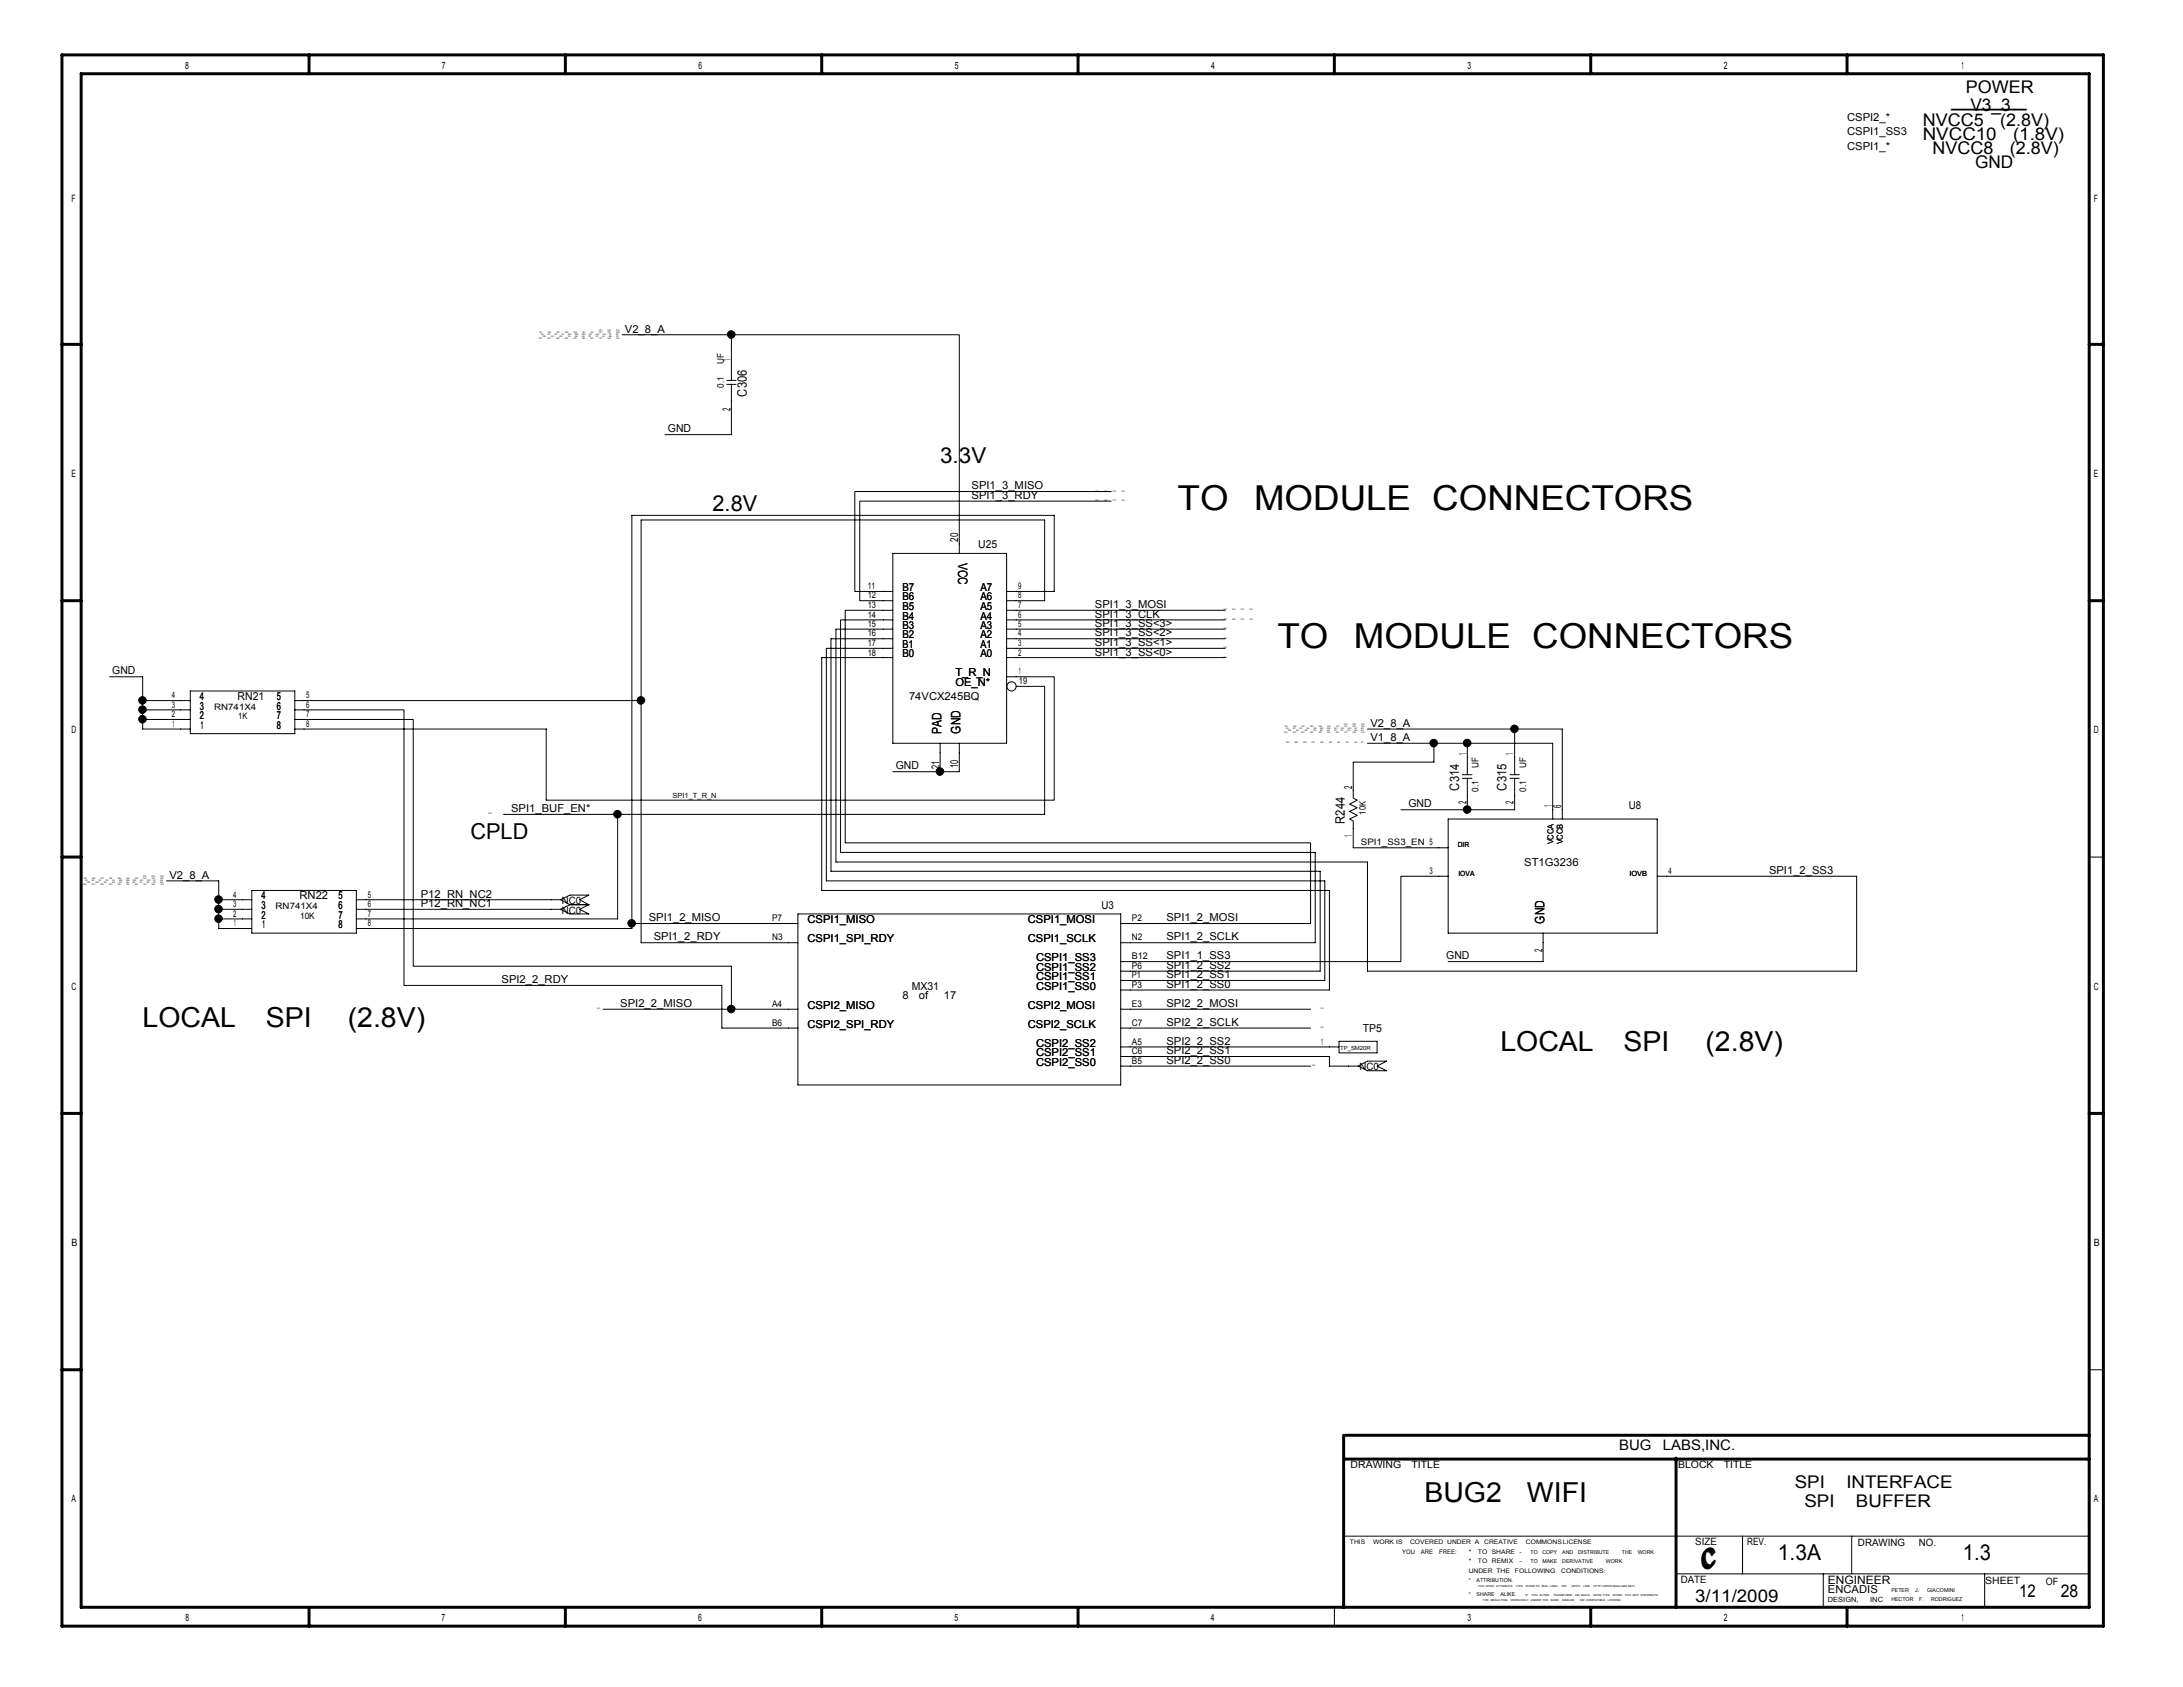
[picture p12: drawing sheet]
<svg xmlns="http://www.w3.org/2000/svg" width="279mm" height="216mm" viewBox="0 0 279 216" stroke-linecap="round" stroke-linejoin="round" font-family="sans-serif">
<defs><g id="words">
<g font-size="4.4">
<text x="150.7" y="65.3">TO</text>
<text x="160.5" y="65.3">MODULE CONNECTORS</text>
<text x="163.5" y="82.9">TO</text>
<text x="173.3" y="82.9">MODULE CONNECTORS</text>
</g>
<g font-size="3.5">
<text x="18.3" y="131.5">LOCAL</text>
<text x="34" y="131.5">SPI</text>
<text x="44.5" y="131.5">(2.8V)</text>
<text x="192" y="134.5">LOCAL</text>
<text x="207.8" y="134.5">SPI</text>
<text x="218.3" y="134.5">(2.8V)</text>
<text x="182.3" y="192.2">BUG2</text>
<text x="195.4" y="192.2">WIFI</text>
</g>
<text font-size="3.3" x="217.9" y="200.6">C</text>
<g font-size="2.8">
<text x="249.8" y="13.6">______</text>
<text x="120.3" y="59.3">3.3V</text>
<text x="91.2" y="65.4">2.8V</text>
<text x="60.2" y="107.3">CPLD</text>
<text x="227.6" y="199.6">1.3A</text>
<text x="251.2" y="199.6">1.3</text>
</g>
<g font-size="2.2">
<text x="251.6" y="11.9">POWER</text>
<text x="246.1" y="16.1">NVCC5</text>
<text x="246.1" y="17.9">NVCC10</text>
<text x="252.2" y="14.3">V3_3</text>
<text x="256" y="16.1">(2.8V)</text>
<text x="257.7" y="17.9">(1.8V)</text>
<text x="247.3" y="19.7">NVCC8</text>
<text x="252.8" y="21.5">GND</text>
<text x="257.2" y="19.7">(2.8V)</text>
<text x="229.7" y="190.5">SPI</text>
<text x="236.3" y="190.5">INTERFACE</text>
<text x="230.9" y="192.9">SPI</text>
<text x="237.5" y="192.9">BUFFER</text>
<text x="217" y="205.1">3/11/2009</text>
<text x="258.4" y="204.4">12</text>
<text x="263.8" y="204.4">28</text>
</g>
<g font-size="1.9">
<text x="207.2" y="185.6">BUG</text>
<text x="212.8" y="185.6">LABS,INC.</text>
</g>
<g font-size="1.7">
<text x="95.6" y="50.8" transform="rotate(-90 95.6 50.8)">C306</text>
<text x="122.7" y="72" transform="rotate(90 122.7 72)">VCC</text>
<text x="120.5" y="93.9" transform="rotate(-90 120.5 93.9)">PAD</text>
<text x="122.9" y="93.9" transform="rotate(-90 122.9 93.9)">GND</text>
<text x="186.7" y="101.2" transform="rotate(-90 186.7 101.2)">C314</text>
<text x="192.8" y="101.2" transform="rotate(-90 192.8 101.2)">C315</text>
<text x="172.1" y="105.5" transform="rotate(-90 172.1 105.5)">R244</text>
<text x="197.7" y="118.2" transform="rotate(-90 197.7 118.2)">GND</text>
</g>
<text font-size="1.5" x="233.9" y="202.7">ENGINEER</text>
<g font-size="1.4">
<text x="236.4" y="15.5">CSPI2_*</text>
<text x="236.4" y="17.3">CSPI1_SS3</text>
<text x="236.4" y="19.1">CSPI1_*</text>
<text x="80" y="42.6">V2_8_A</text>
<text x="93.5" y="46.2" transform="rotate(-90 93.5 46.2)">1</text>
<text x="93.5" y="52.5" transform="rotate(-90 93.5 52.5)">2</text>
<text x="85.5" y="55.3">GND</text>
<text x="124.3" y="62.6">SPI1_3_MISO</text>
<text x="124.3" y="63.8">SPI1_3_RDY</text>
<text x="122.7" y="69.3" transform="rotate(-90 122.7 69.3)">20</text>
<text x="125.2" y="70.1">U25</text>
<text x="115.5" y="75.6">B7</text>
<text x="115.5" y="76.8">B6</text>
<text x="125.5" y="76.8">A6</text>
<text x="125.5" y="75.6">A7</text>
<text x="140.1" y="77.8">SPI1_3_MOSI</text>
<text x="115.5" y="78.1">B5</text>
<text x="115.5" y="79.3">B4</text>
<text x="115.5" y="80.5">B3</text>
<text x="115.5" y="81.7">B2</text>
<text x="115.5" y="82.9">B1</text>
<text x="125.5" y="81.7">A2</text>
<text x="125.5" y="82.9">A1</text>
<text x="125.5" y="80.5">A3</text>
<text x="125.5" y="79.3">A4</text>
<text x="125.5" y="78.1">A5</text>
<text x="140.1" y="83.9">SPI1_3_SS&lt;0&gt;</text>
<text x="140.1" y="79">SPI1_3_CLK</text>
<text x="140.1" y="80.3">SPI1_3_SS&lt;3&gt;</text>
<text x="140.1" y="81.4">SPI1_3_SS&lt;2&gt;</text>
<text x="140.1" y="82.7">SPI1_3_SS&lt;1&gt;</text>
<text x="14.4" y="86.3">GND</text>
<text x="25.6" y="89.6">4</text>
<text x="30.4" y="89.6">RN21</text>
<text x="35.4" y="89.6">5</text>
<text x="115.5" y="84.1">B0</text>
<text x="116.3" y="89.6">74VCX245BQ</text>
<text x="122.3" y="86.6">T_R_N</text>
<text x="122.3" y="87.8">OE_N*</text>
<text x="125.5" y="84.1">A0</text>
<text x="25.6" y="90.8">3</text>
<text x="25.6" y="92">2</text>
<text x="25.7" y="93.3">1</text>
<text x="35.4" y="93.3">8</text>
<text x="35.4" y="92">7</text>
<text x="35.4" y="90.8">6</text>
<text x="175.4" y="94.8">V1_8_A</text>
<text x="175.4" y="93">V2_8_A</text>
<text x="114.7" y="98.5">GND</text>
<text x="120.2" y="98.4" transform="rotate(-90 120.2 98.4)">21</text>
<text x="122.7" y="98.3" transform="rotate(-90 122.7 98.3)">10</text>
<text x="173.1" y="101" transform="rotate(-90 173.1 101)">2</text>
<text x="187.7" y="96.6" transform="rotate(-90 187.7 96.6)">1</text>
<text x="193.7" y="96.6" transform="rotate(-90 193.7 96.6)">1</text>
<text x="65.4" y="103.9">SPI1_BUF_EN*</text>
<text x="173.1" y="107.1" transform="rotate(-90 173.1 107.1)">1</text>
<text x="180.3" y="103.3">GND</text>
<text x="187.7" y="103" transform="rotate(-90 187.7 103)">2</text>
<text x="193.7" y="103" transform="rotate(-90 193.7 103)">2</text>
<text x="198.6" y="103.3" transform="rotate(-90 198.6 103.3)">1</text>
<text x="199.8" y="103.4" transform="rotate(-90 199.8 103.4)">6</text>
<text x="208.5" y="103.6">U8</text>
<text x="21.7" y="112.4">V2_8_A</text>
<text x="195.1" y="110.9">ST1G3236</text>
<text x="226.4" y="111.8">SPI1_2_SS3</text>
<text x="33.5" y="116.3">3</text>
<text x="33.5" y="115.1">4</text>
<text x="33.5" y="117.6">2</text>
<text x="33.6" y="118.8">1</text>
<text x="38.3" y="115.1">RN22</text>
<text x="43.3" y="118.8">8</text>
<text x="43.3" y="117.6">7</text>
<text x="43.3" y="116.3">6</text>
<text x="43.3" y="115.1">5</text>
<text x="53.9" y="116.1">P12_RN_NC1</text>
<text x="53.9" y="114.9">P12_RN_NC2</text>
<text x="83" y="117.9">SPI1_2_MISO</text>
<text x="103.3" y="118.2">CSPI1_MISO</text>
<text x="131.5" y="118.2">CSPI1_MOSI</text>
<text x="141" y="116.3">U3</text>
<text x="149.3" y="117.9">SPI1_2_MOSI</text>
<text x="64.2" y="125.8">SPI2_2_RDY</text>
<text x="83.7" y="120.4">SPI1_2_RDY</text>
<text x="103.3" y="120.6">CSPI1_SPI_RDY</text>
<text x="131.5" y="120.6">CSPI1_SCLK</text>
<text x="132.6" y="123">CSPI1_SS3</text>
<text x="132.6" y="124.2">CSPI1_SS2</text>
<text x="132.6" y="125.4">CSPI1_SS1</text>
<text x="149.3" y="122.8">SPI1_1_SS3</text>
<text x="149.3" y="120.4">SPI1_2_SCLK</text>
<text x="149.3" y="125.2">SPI1_2_SS1</text>
<text x="149.3" y="124">SPI1_2_SS2</text>
<text x="185.1" y="122.8">GND</text>
<text x="197.4" y="121.8" transform="rotate(-90 197.4 121.8)">2</text>
<text x="79.4" y="128.9">SPI2_2_MISO</text>
<text x="103.3" y="129.1">CSPI2_MISO</text>
<text x="103.3" y="131.5">CSPI2_SPI_RDY</text>
<text x="115.5" y="127.9">8</text>
<text x="116.7" y="126.7">MX31</text>
<text x="117.6" y="127.9">of</text>
<text x="120.8" y="127.9">17</text>
<text x="131.5" y="131.5">CSPI2_SCLK</text>
<text x="131.5" y="129.1">CSPI2_MOSI</text>
<text x="132.6" y="126.7">CSPI1_SS0</text>
<text x="149.3" y="128.9">SPI2_2_MOSI</text>
<text x="149.3" y="131.3">SPI2_2_SCLK</text>
<text x="149.3" y="126.4">SPI1_2_SS0</text>
<text x="132.6" y="133.9">CSPI2_SS2</text>
<text x="132.6" y="135.2">CSPI2_SS1</text>
<text x="132.6" y="136.4">CSPI2_SS0</text>
<text x="149.3" y="133.7">SPI2_2_SS2</text>
<text x="149.3" y="134.9">SPI2_2_SS1</text>
<text x="149.3" y="136.1">SPI2_2_SS0</text>
<text x="174.4" y="132.1">TP5</text>
<text x="233.9" y="203.8">ENCADIS</text>
</g>
<g font-size="1.3">
<text x="23.7" y="8.8">8</text>
<text x="56.5" y="8.8">7</text>
<text x="89.4" y="8.8">6</text>
<text x="122.2" y="8.8">5</text>
<text x="155" y="8.8">4</text>
<text x="187.8" y="8.8">3</text>
<text x="220.6" y="8.8">2</text>
<text x="251.1" y="8.8">1</text>
<text x="9.2" y="25.8">F</text>
<text x="268" y="25.8">F</text>
<text x="9.2" y="61">E</text>
<text x="268" y="61">E</text>
<text x="9.2" y="93.9">D</text>
<text x="268" y="93.9">D</text>
<text x="71.9" y="115.7">NC0</text>
<text x="71.9" y="116.9">NC0</text>
<text x="9.2" y="126.7">C</text>
<text x="268" y="126.7">C</text>
<text x="174" y="137">NC0</text>
<text x="9.2" y="159.5">B</text>
<text x="268" y="159.5">B</text>
<text x="172.9" y="187.9">DRAWING</text>
<text x="180.7" y="187.9">TITLE</text>
<text x="214.8" y="187.9">BLOCK</text>
<text x="220.6" y="187.9">TITLE</text>
<text x="9.2" y="192.3">A</text>
<text x="217" y="197.7">SIZE</text>
<text x="223.6" y="197.7">REV.</text>
<text x="237.8" y="197.9">DRAWING</text>
<text x="245.6" y="197.9">NO.</text>
<text x="268" y="192.3">A</text>
<text x="215.1" y="202.6">DATE</text>
<text x="254.1" y="202.8">SHEET</text>
<text x="261.8" y="202.9">OF</text>
<text x="23.7" y="207.5">8</text>
<text x="56.5" y="207.5">7</text>
<text x="89.4" y="207.5">6</text>
<text x="122.2" y="207.5">5</text>
<text x="155" y="207.5">4</text>
<text x="187.8" y="207.5">3</text>
<text x="220.6" y="207.5">2</text>
<text x="251.1" y="207.5">1</text>
</g>
<g font-size="1.2">
<text x="92.6" y="46.6" transform="rotate(-90 92.6 46.6)">UF</text>
<text x="92.6" y="49.7" transform="rotate(-90 92.6 49.7)">0.1</text>
<text x="111.1" y="75.4">11</text>
<text x="111.1" y="76.6">12</text>
<text x="111.1" y="77.8">13</text>
<text x="130.3" y="75.4">9</text>
<text x="130.3" y="76.6">8</text>
<text x="130.3" y="77.8">7</text>
<text x="111.1" y="79">14</text>
<text x="111.1" y="80.3">15</text>
<text x="111.1" y="81.4">16</text>
<text x="111.1" y="82.7">17</text>
<text x="111.1" y="83.9">18</text>
<text x="130.3" y="79">6</text>
<text x="130.3" y="80.3">5</text>
<text x="130.3" y="81.4">4</text>
<text x="130.3" y="82.7">3</text>
<text x="130.3" y="83.9">2</text>
<text x="22" y="89.4">4</text>
<text x="39.2" y="89.4">5</text>
<text x="130.4" y="86.3">1</text>
<text x="130.4" y="87.5">19</text>
<text x="22" y="90.6">3</text>
<text x="22" y="91.8">2</text>
<text x="22.1" y="93">1</text>
<text x="39.2" y="93">8</text>
<text x="39.2" y="91.8">7</text>
<text x="39.2" y="90.6">6</text>
<text x="189.2" y="101.3" transform="rotate(-90 189.2 101.3)">0.1</text>
<text x="189.2" y="98.3" transform="rotate(-90 189.2 98.3)">UF</text>
<text x="195.3" y="101.3" transform="rotate(-90 195.3 101.3)">0.1</text>
<text x="195.3" y="98.3" transform="rotate(-90 195.3 98.3)">UF</text>
<text x="174.8" y="104.3" transform="rotate(-90 174.8 104.3)">10K</text>
<text x="183" y="111.8">3</text>
<text x="213.5" y="111.8">4</text>
<text x="29.9" y="114.9">4</text>
<text x="29.9" y="116.1">3</text>
<text x="29.9" y="117.3">2</text>
<text x="29.9" y="118.5">1</text>
<text x="47.1" y="118.5">8</text>
<text x="47.1" y="117.3">7</text>
<text x="47.1" y="116.1">6</text>
<text x="47.1" y="114.9">5</text>
<text x="98.8" y="117.9">P7</text>
<text x="144.9" y="117.9">P2</text>
<text x="98.8" y="120.4">N3</text>
<text x="144.9" y="122.8">B12</text>
<text x="144.9" y="124">P6</text>
<text x="144.9" y="125.2">P1</text>
<text x="144.9" y="120.4">N2</text>
<text x="98.8" y="131.3">B6</text>
<text x="98.8" y="128.9">A4</text>
<text x="144.9" y="131.3">C7</text>
<text x="144.9" y="128.9">E3</text>
<text x="144.9" y="126.4">P3</text>
<text x="144.9" y="133.7">A5</text>
<text x="144.9" y="134.9">C6</text>
<text x="144.9" y="136.1">B5</text>
<text x="169.1" y="133.7">1</text>
</g>
<g font-size="1.1">
<text x="27.4" y="90.8">RN741X4</text>
<text x="30.5" y="92">1K</text>
<text x="174.2" y="108.2">SPI1_SS3_EN 5</text>
<text x="198.8" y="108.1" transform="rotate(-90 198.8 108.1)">VCCA</text>
<text x="200" y="108.1" transform="rotate(-90 200 108.1)">VCCB</text>
<text x="35.3" y="116.3">RN741X4</text>
<text x="38.4" y="117.6">10K</text>
</g>
<g font-size=".9">
<text x="86.1" y="102.1">SPI1_T_R_N</text>
<text x="186.6" y="108.5">DIR</text>
<text x="186.7" y="112.1">IOVA</text>
<text x="208.5" y="112.1">IOVB</text>
<text x="233.9" y="205.1">DESIGN,</text>
<text x="239.4" y="205.1">INC</text>
</g>
<g font-size=".8">
<text x="172.8" y="197.6">THIS</text>
<text x="175.7" y="197.6">WORK IS</text>
<text x="180.5" y="197.6">COVERED UNDER A</text>
<text x="190" y="197.6">CREATIVE</text>
<text x="195.3" y="197.6">COMMONS LICENSE</text>
<text x="179.5" y="198.8">YOU</text>
<text x="181.8" y="198.8">ARE</text>
<text x="184.2" y="198.8">FREE:</text>
<text x="188" y="198.8">*</text>
<text x="188" y="201.3">UNDER THE</text>
<text x="188" y="200.1">*</text>
<text x="189.2" y="198.8">TO</text>
<text x="189.2" y="200.1">TO</text>
<text x="190.9" y="198.8">SHARE</text>
<text x="190.9" y="200.1">REMIX</text>
<text x="193.9" y="201.3">FOLLOWING</text>
<text x="194.5" y="198.8">-</text>
<text x="194.5" y="200.1">-</text>
<text x="199.8" y="201.3">CONDITIONS:</text>
</g>
<g font-size=".7">
<text x="171.5" y="134.3">TP_SM20R</text>
<text x="188" y="202.5">*</text>
<text x="189" y="202.5">ATTRIBUTION.</text>
<text x="195.9" y="200.1">TO</text>
<text x="195.9" y="198.8">TO</text>
<text x="197.4" y="200.1">MAKE</text>
<text x="197.4" y="198.8">COPY</text>
<text x="200" y="200.1">DERIVATIVE</text>
<text x="200" y="198.8">AND</text>
<text x="202" y="198.8">DISTRIBUTE</text>
<text x="205.5" y="200.1">WORK</text>
<text x="207.6" y="198.8">THE</text>
<text x="209.6" y="198.8">WORK</text>
<text x="242.1" y="203.7">PETER</text>
<text x="245.1" y="203.7">J.</text>
<text x="246.6" y="203.7">GIACOMINI</text>
<text x="188" y="204.3">*</text>
<text x="189" y="204.3">SHARE</text>
<text x="192" y="204.3">ALIKE.</text>
<text x="242.1" y="204.9">HECTOR</text>
<text x="245.6" y="204.9">F.</text>
<text x="247.2" y="204.9">RODRIGUEZ</text>
</g>
<g font-size=".3">
<text x="69" y="42.6">13F7</text>
<text x="69" y="43.4">25E1</text>
<text x="69.2" y="42.8">3E8</text>
<text x="69.4" y="43.1">10B5</text>
<text x="70.1" y="42.8">3D7</text>
<text x="70.1" y="42.6">13D8</text>
<text x="70.1" y="43.4">25C7</text>
<text x="70.5" y="43.1">9E5</text>
<text x="71" y="42.8">3D2</text>
<text x="71.2" y="42.6">13D7</text>
<text x="71.2" y="43.4">24D7</text>
<text x="71.6" y="43.1">9D8</text>
<text x="71.9" y="42.8">3C6</text>
<text x="72.3" y="42.6">13B8</text>
<text x="72.3" y="43.4">24D3</text>
<text x="72.7" y="42.8">28D1</text>
<text x="72.7" y="43.1">9C5</text>
<text x="73.4" y="42.6">13B4</text>
<text x="73.4" y="43.4">19F3</text>
<text x="73.6" y="42.8">25B3</text>
<text x="73.6" y="43.1">9B6</text>
<text x="74.5" y="42.8">22D5</text>
<text x="74.5" y="43.1">8A8</text>
<text x="74.5" y="42.6">12D3</text>
<text x="74.5" y="43.4">19E2</text>
<text x="75.3" y="42.8">14E7</text>
<text x="75.3" y="43.1">7F8</text>
<text x="75.5" y="42.6">11E3</text>
<text x="75.5" y="43.4">18F2</text>
<text x="76.2" y="42.8">14C8</text>
<text x="76.2" y="43.1">7D5</text>
<text x="76.6" y="42.6">10F7</text>
<text x="76.6" y="43.4">17E7</text>
<text x="76.6" y="42.4">27F3</text>
<text x="77.1" y="42.8">12C8</text>
<text x="77.1" y="43.1">6C4</text>
<text x="77.7" y="42.6">10E7</text>
<text x="77.7" y="43.4">14E6</text>
<text x="77.7" y="42.4">27D3</text>
<text x="78" y="42.8">5E7</text>
<text x="78" y="43.1">6B4</text>
<text x="78.8" y="42.8">4D5</text>
<text x="78.8" y="43.1">3F8</text>
<text x="78.8" y="42.6">10D5</text>
<text x="78.8" y="43.4">14C5</text>
<text x="78.8" y="42.4">27C6</text>
<text x="140.2" y="62.9">20C1</text>
<text x="140.2" y="64.1">20C1</text>
<text x="141.3" y="62.9">20F4</text>
<text x="141.3" y="64.1">20E4</text>
<text x="142.4" y="62.9">21C1</text>
<text x="142.4" y="64.1">21C1</text>
<text x="143.5" y="62.9">21F4</text>
<text x="143.5" y="64.1">21E4</text>
<text x="156.6" y="78.1">20C1</text>
<text x="156.6" y="79.3">20C1</text>
<text x="156.6" y="80.5">21C1</text>
<text x="156.6" y="81.7">20C1</text>
<text x="156.6" y="83">21F4</text>
<text x="157.7" y="78.1">20F4</text>
<text x="157.7" y="79.3">20E4</text>
<text x="158.8" y="79.3">21C1</text>
<text x="158.8" y="78.1">21C1</text>
<text x="159.9" y="79.3">21E4</text>
<text x="159.9" y="78.1">21F4</text>
<text x="156.6" y="84.2">20F4</text>
<text x="164.4" y="93">13F7</text>
<text x="164.4" y="93.8">25E1</text>
<text x="164.6" y="95.1">26E7</text>
<text x="164.6" y="93.3">3E8</text>
<text x="164.8" y="93.5">10B5</text>
<text x="165.5" y="93">13D8</text>
<text x="165.5" y="93.3">3D7</text>
<text x="165.5" y="93.8">25C7</text>
<text x="165.7" y="95.1">26B7</text>
<text x="165.9" y="93.5">9E5</text>
<text x="166.3" y="93.3">3D2</text>
<text x="166.6" y="93">13D7</text>
<text x="166.6" y="93.8">24D7</text>
<text x="166.8" y="95.1">25D1</text>
<text x="167" y="93.5">9D8</text>
<text x="167.2" y="93.3">3C6</text>
<text x="167.7" y="93">13B8</text>
<text x="167.7" y="93.8">24D3</text>
<text x="167.9" y="95.1">23E7</text>
<text x="168.1" y="93.3">28D1</text>
<text x="168.1" y="93.5">9C5</text>
<text x="168.8" y="93">13B4</text>
<text x="168.8" y="93.8">19F3</text>
<text x="169" y="95.1">18D6</text>
<text x="169" y="93.3">25B3</text>
<text x="169" y="93.5">9B6</text>
<text x="169.9" y="93">12F6</text>
<text x="169.9" y="93.3">22D5</text>
<text x="169.9" y="93.5">8A8</text>
<text x="169.9" y="93.8">19E2</text>
<text x="170.1" y="95.1">18B7</text>
<text x="170.7" y="93.3">14E7</text>
<text x="170.7" y="93.5">7F8</text>
<text x="171" y="93">11E3</text>
<text x="171" y="93.8">18F2</text>
<text x="171.2" y="95.1">9D8</text>
<text x="171.6" y="93.3">14C8</text>
<text x="171.6" y="93.5">7D5</text>
<text x="172.1" y="93">10F7</text>
<text x="172.1" y="92.8">27F3</text>
<text x="172.1" y="93.8">17E7</text>
<text x="172.3" y="95.1">7B8</text>
<text x="172.5" y="93.3">12C8</text>
<text x="172.5" y="93.5">6C4</text>
<text x="173.1" y="93">10E7</text>
<text x="173.1" y="92.8">27D3</text>
<text x="173.1" y="93.8">14E6</text>
<text x="173.4" y="95.1">6C4</text>
<text x="173.4" y="93.3">5E7</text>
<text x="173.4" y="93.5">6B4</text>
<text x="174.2" y="95.1">4F3</text>
<text x="174.2" y="93.8">14C5</text>
<text x="174.2" y="93">10D5</text>
<text x="174.2" y="93.3">4D5</text>
<text x="174.2" y="93.5">3F8</text>
<text x="174.2" y="92.8">27C6</text>
<text x="62.5" y="104.2">19C2</text>
<text x="10.7" y="112.5">13F7</text>
<text x="10.7" y="113.2">25E1</text>
<text x="10.9" y="112.7">3F8</text>
<text x="11.1" y="113">10D5</text>
<text x="11.7" y="112.7">3E8</text>
<text x="11.7" y="112.5">13D8</text>
<text x="11.7" y="113.2">25C7</text>
<text x="12.2" y="113">10B5</text>
<text x="12.6" y="112.7">3D7</text>
<text x="12.9" y="112.5">13D7</text>
<text x="12.9" y="113.2">24D7</text>
<text x="13.3" y="113">9E5</text>
<text x="13.5" y="112.7">3D2</text>
<text x="14" y="112.5">13B8</text>
<text x="14" y="113.2">24D3</text>
<text x="14.4" y="112.7">3C6</text>
<text x="14.4" y="113">9D8</text>
<text x="15.1" y="112.5">13B4</text>
<text x="15.1" y="113.2">19F3</text>
<text x="15.3" y="112.7">28D1</text>
<text x="15.3" y="113">9C5</text>
<text x="16.2" y="112.7">25B3</text>
<text x="16.2" y="113">9B6</text>
<text x="16.2" y="112.5">12F6</text>
<text x="16.2" y="113.2">19E2</text>
<text x="17" y="112.7">22D5</text>
<text x="17" y="113">8A8</text>
<text x="17.3" y="112.5">12D3</text>
<text x="17.3" y="113.2">18F2</text>
<text x="17.9" y="112.7">14E7</text>
<text x="17.9" y="113">7F8</text>
<text x="18.3" y="112.5">11E3</text>
<text x="18.3" y="113.2">17E7</text>
<text x="18.3" y="112.3">27F3</text>
<text x="18.8" y="112.7">14C8</text>
<text x="18.8" y="113">7D5</text>
<text x="19.4" y="112.5">10F7</text>
<text x="19.4" y="113.2">14E6</text>
<text x="19.4" y="112.3">27D3</text>
<text x="19.6" y="112.7">5E7</text>
<text x="19.6" y="113">6C4</text>
<text x="20.5" y="112.7">4D5</text>
<text x="20.5" y="113">6B4</text>
<text x="20.5" y="112.5">10E7</text>
<text x="20.5" y="113.2">14C5</text>
<text x="20.5" y="112.3">27C6</text>
<text x="76.4" y="129.2">9C6</text>
<text x="169" y="129.2">9C8</text>
<text x="169" y="131.6">9C8</text>
<text x="167.9" y="136.4">9C8</text>
<text x="189.2" y="203.1">YOU MUST ATTRIBUTE</text>
<text x="194" y="203.1">THIS</text>
<text x="195.3" y="203.1">WORK TO BUG LABS,</text>
<text x="199.9" y="203.1">INC.</text>
<text x="201.1" y="203.1">(WITH</text>
<text x="202.7" y="203.1">LINK</text>
<text x="203.9" y="203.1">HTTP://WWW.BUGLABS.NET)</text>
<text x="189.8" y="204.9">THE</text>
<text x="190.8" y="204.9">RESULTING</text>
<text x="193.4" y="204.9">WORK ONLY UNDER THE</text>
<text x="195.3" y="204.3">IF</text>
<text x="196" y="204.3">YOU ALTER,</text>
<text x="198.4" y="204.9">SAME,</text>
<text x="198.8" y="204.3">TRANSFORM,</text>
<text x="200" y="204.9">SIMILAR,</text>
<text x="201.6" y="204.3">OR BUILD</text>
<text x="202.2" y="204.9">OR COMPATIBLE</text>
<text x="203.9" y="204.3">UPON THIS</text>
<text x="205.8" y="204.9">LICENSE.</text>
<text x="206.4" y="204.3">WORK, YOU MAY DISTRIBUTE</text>
</g>
</g></defs>
<g fill="none" stroke="#000" stroke-width=".38">
<path d="M7.9 7h261.3v201.1h-261.3zM10.4 9.4h257v196.3h-257zM39.6 7v2.4M72.4 7v2.4M105.2 7v2.4M138 7v2.4M170.8 7v2.4M203.6 7v2.4M236.4 7v2.4M7.9 44.1h2.5M267.4 44.1h1.8M7.9 76.9h2.5"/>
<path d="M267.4 76.9h1.8M7.9 109.7h2.5M7.9 142.5h2.5M267.4 142.5h1.8M7.9 175.3h2.5M172 183.7v22M172.2 183.7h95.2M172.2 186.7h95.2M214.5 186.6v19.1M39.6 205.7v2.4M72.4 205.7v2.4M105.2 205.7v2.4"/>
<path d="M138 205.7v2.4M203.6 205.7v2.4M236.4 205.7v2.4"/>
</g>
<g fill="none" stroke="#000" stroke-width=".13">
<path d="M79.6 42.8h14M93 49.2h1.2M93 48.7h1.2M93.6 42.8h29.2v28M93.6 42.8v5.9M93.6 49.2v6.4h-8.5M114.3 79.3h-6.7v29.8h60.7v11.5h-24.9M114.3 78.1h-6.1v29.8h59.5v10.3h-24.3M114.3 70.8h14.5v24.3h-14.5zM128.8 75.7h6.1v-9.7h-54v52.8h-35.3M128.8 76.9h4.9v-10.4h-51.6v54.1h20M128.8 78.1h28"/>
<path d="M128.8 79.3h28M142.2 64.1h-32.2v12.8h4.3M142.2 62.9h-32.8v12.8h4.9M14 86.6h4.3v3.1M18.3 92.1h6.1M18.3 92.1v1.2h6.1M24.4 90.8h-6.1v1.3M24.4 89.7h-6.1v1.1M24.4 88.4h13.3v5.5h-13.3zM37.7 90.8h14v35.3h40.7v5.5h9.7M37.7 92.1h15.2v31.6h40.7v5.5M37.7 89.7h44.4"/>
<path d="M114.3 84.2h-9.1v29.8h65v12.7h-26.8M114.3 81.7h-7.9v29.8h62.6v12.8h-25.6M114.3 80.5h-7.3v29.8h68v14h62.6v-12.2h-25.5M114.3 83h-8.5v29.7h63.8v12.8h-26.2M120.3 95.1v3.7M122.8 95.1v3.7h-8.5M128.8 86.6h6.1v15.8h-65v-9.1h-32.2M128.8 83h28M128.8 84.2h28M128.8 80.5h28M128.8 81.7h28M130.1 87.8h3.6v16.4h-69.3"/>
<path d="M175 93.3h25v11.5M175 95.1h23.7v9.7M183.5 95.1v2.4h-10.3v4.6l.5 .3-1 .5 1 .5-1 .4 1 .6-1 .4 .5 .3v3.4h12.1M187.2 99.6h1.2M187.2 99.1h1.2M187.8 99.6v4h6.1v-4M187.8 95.1v4M193.3 99.6h1.2M193.3 99.1h1.2M193.9 93.3v5.8M21.3 112.7h6.7v2.4M32.2 117.6h-4.2v1.2h4.2"/>
<path d="M32.2 116.4h-4.2v1.2M32.2 115.1h-4.2v1.3M32.2 114h13.4v5.4h-13.4zM45.6 115.1h26.1l1.3-.5h2.4l-1.2 .5 1.2 .7M71.7 115.1l1.3 .7M73 115.8l-1.3 .6h-26.1M73 115.8h2.4M75.4 115.8l-1.2 .6 1.2 .6h-2.4l-1.3-.6M79.1 104.2v13.4h-33.5M80.9 118.2h21.2M102.1 117h41.3v21.9h-41.3zM179.3 103.6h8.5"/>
<path d="M185.3 112.1h-6v11h-35.9M185.3 104.8h26.8v14.6h-26.8zM197.5 119.4v3.7h-12.2M267.4 109.7h1.8M77.2 129.2h24.9M143.4 135.2h26.8v1.2h3.6l1.2-.6h2.5l-1.3 .6 1.3 .6h-2.5l-1.2-.6M143.4 134h28M143.4 129.2h24.3M143.4 131.6h24.3M143.4 136.4h24.3M171.4 133.3h4.8v1.4h-4.8zM267.4 175.3h1.8"/>
<path d="M172.2 196.6h95.2M223 196.6v4.8M237 196.6v4.8M170.8 205.7v2.4M214.5 201.4h52.9M233.4 201.4v4.3M254 201.4v4.3"/>
<circle cx="129.5" cy="87.8" r=".59"/>
</g>
<g fill="#000" stroke="#000" stroke-width=".13">
<circle cx="93.6" cy="42.8" r=".49"/>
<circle cx="18.2" cy="92" r=".49"/>
<circle cx="18.2" cy="89.6" r=".49"/>
<circle cx="18.2" cy="90.8" r=".49"/>
<circle cx="82" cy="89.6" r=".49"/>
<circle cx="120.3" cy="98.7" r=".49"/>
<circle cx="183.5" cy="95.1" r=".49"/>
<circle cx="187.8" cy="95.1" r=".49"/>
<circle cx="193.8" cy="93.3" r=".49"/>
<circle cx="28" cy="116.3" r=".49"/>
<circle cx="28" cy="117.6" r=".49"/>
<circle cx="28" cy="115.1" r=".49"/>
<circle cx="79" cy="104.2" r=".49"/>
<circle cx="80.8" cy="118.2" r=".49"/>
<circle cx="187.8" cy="103.6" r=".49"/>
<circle cx="93.6" cy="129.1" r=".49"/>
</g>
<use href="#words"/>
</svg>
